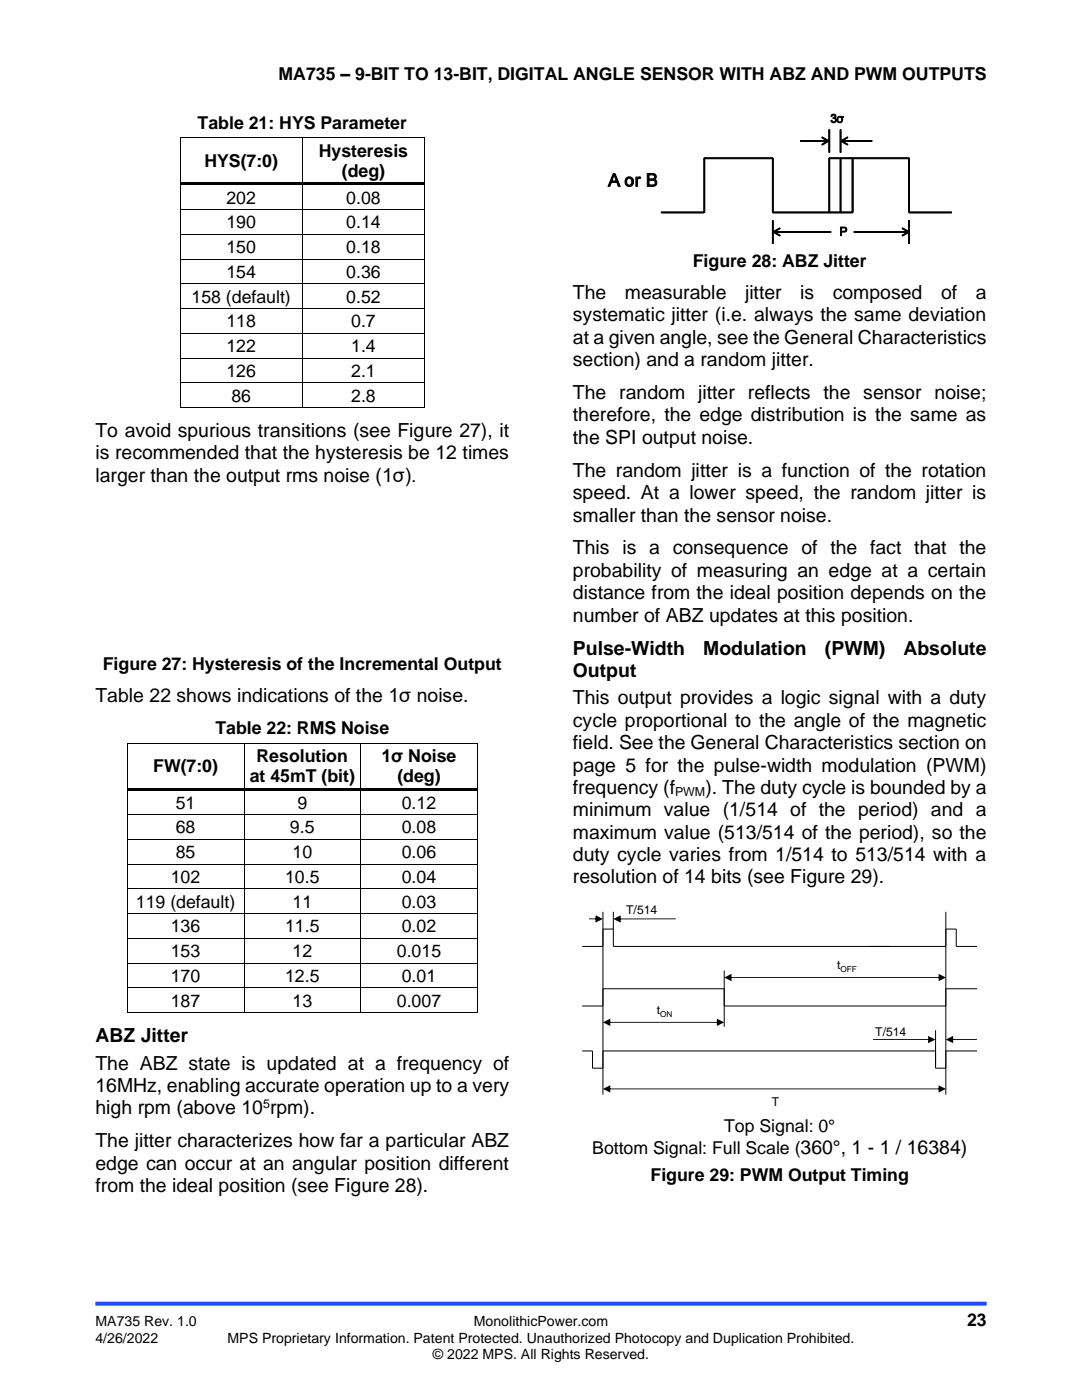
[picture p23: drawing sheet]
<svg xmlns="http://www.w3.org/2000/svg" width="216mm" height="279mm" viewBox="0 0 216 279" stroke-linecap="round" stroke-linejoin="round" font-family="sans-serif">
<defs><g id="words">
<g font-size="3.9">
<text x="114.3" y="59.7">The</text>
<text x="124.7" y="59.7">measurable</text>
<text x="148.7" y="59.7">jitter</text>
<text x="159.7" y="59.7">is</text>
<text x="166.2" y="59.7">composed</text>
<text x="187.8" y="59.7">of</text>
<text x="194.7" y="59.7">a</text>
<text x="114.3" y="64.1">systematic jitter (i.e. always the same deviation</text>
<text x="114.3" y="68.6">at a given angle, see the General Characteristics</text>
<text x="114.3" y="73.1">section) and a random jitter.</text>
<text x="114.3" y="79.7">The random jitter reflects the sensor noise;</text>
<text x="19" y="87.2">To avoid spurious transitions (see Figure 27), it</text>
<text x="114.3" y="84.1">therefore, the edge distribution is the same as</text>
<text x="114.3" y="88.6">the SPI output noise.</text>
<text x="19" y="91.7">is recommended that the hysteresis be 12 times</text>
<text x="114.3" y="95.2">The random jitter is a function of the rotation</text>
<text x="19" y="96.1">larger than the output rms noise (1σ).</text>
<text x="114.3" y="99.6">speed. At a lower speed, the random jitter is</text>
<text x="114.3" y="104.1">smaller than the sensor noise.</text>
<text x="114.3" y="110.6">This is a consequence of the fact that the</text>
<text x="114.3" y="115.1">probability of measuring an edge at a certain</text>
<text x="114.3" y="119.6">distance from the ideal position depends on the</text>
<text x="114.3" y="124">number of ABZ updates at this position.</text>
<text x="114.3" y="130.6">Pulse-Width</text>
<text x="140.3" y="130.6">Modulation</text>
<text x="164.6" y="130.6">(PWM)</text>
<text x="180.3" y="130.6">Absolute</text>
<text x="114.3" y="135.1">Output</text>
<text x="19" y="140.2">Table 22 shows indications of the 1σ noise.</text>
<text x="114.3" y="140.6">This output provides a logic signal with a duty</text>
<text x="114.3" y="145.1">cycle proportional to the angle of the magnetic</text>
<text x="114.3" y="149.5">field. See the General Characteristics section on</text>
<text x="114.3" y="154">page 5 for the pulse-width modulation (PWM)</text>
<text x="114.3" y="158.5">frequency (f</text>
<text x="140.8" y="158.5">). The duty cycle is bounded by a</text>
<text x="114.3" y="162.9">minimum value (1/514 of the period) and a</text>
<text x="114.3" y="167.4">maximum value (513/514 of the period), so the</text>
<text x="114.3" y="171.8">duty cycle varies from 1/514 to 513/514 with a</text>
<text x="114.3" y="176.3">resolution of 14 bits (see Figure 29).</text>
<text x="19" y="207.9">ABZ Jitter</text>
<text x="19" y="213.5">The ABZ state is updated at a frequency of</text>
<text x="19" y="217.9">16MHz, enabling accurate operation up to a very</text>
<text x="19" y="222.4">high rpm (above 10 rpm).</text>
<text x="19" y="229">The jitter characterizes how far a particular ABZ</text>
<text x="19" y="233.4">edge can occur at an angular position different</text>
<text x="19" y="237.9">from the ideal position (see Figure 28).</text>
</g>
<g font-size="3.5">
<text x="55.6" y="16">MA735 – 9-BIT TO 13-BIT, DIGITAL ANGLE SENSOR WITH ABZ AND PWM OUTPUTS</text>
<text x="39.4" y="25.7">Table 21: HYS Parameter</text>
<text x="40.8" y="33.3">HYS(7:0)</text>
<text x="63.6" y="31.3">Hysteresis</text>
<text x="68.2" y="35.3">(deg)</text>
<text x="45.2" y="40.6">202</text>
<text x="69.1" y="40.6">0.08</text>
<text x="45.2" y="45.6">190</text>
<text x="69.1" y="45.6">0.14</text>
<text x="45.2" y="50.5">150</text>
<text x="69.1" y="50.5">0.18</text>
<text x="138.2" y="53.2">Figure 28: ABZ Jitter</text>
<text x="45.2" y="55.5">154</text>
<text x="69.1" y="55.5">0.36</text>
<text x="38.2" y="60.4">158 (default)</text>
<text x="45.2" y="65.3">118</text>
<text x="69.1" y="60.4">0.52</text>
<text x="70.1" y="65.3">0.7</text>
<text x="45.2" y="70.3">122</text>
<text x="70.1" y="70.3">1.4</text>
<text x="45.2" y="75.2">126</text>
<text x="70.1" y="75.2">2.1</text>
<text x="46.2" y="80.2">86</text>
<text x="70.1" y="80.2">2.8</text>
<text x="20.5" y="133.7">Figure 27: Hysteresis of the Incremental Output</text>
<text x="43" y="146.4">Table 22: RMS Noise</text>
<text x="30.6" y="154.1">FW(7:0)</text>
<text x="51.2" y="152.1">Resolution</text>
<text x="76.1" y="152.1">1σ Noise</text>
<text x="35.1" y="161.4">51</text>
<text x="49.8" y="156.1">at 45mT (bit)</text>
<text x="59.3" y="161.4">9</text>
<text x="79.3" y="156.1">(deg)</text>
<text x="80.2" y="161.4">0.12</text>
<text x="35.1" y="166.3">68</text>
<text x="57.9" y="166.3">9.5</text>
<text x="80.2" y="166.3">0.08</text>
<text x="35.1" y="171.3">85</text>
<text x="58.4" y="171.3">10</text>
<text x="80.2" y="171.3">0.06</text>
<text x="34.1" y="176.2">102</text>
<text x="56.9" y="176.2">10.5</text>
<text x="80.2" y="176.2">0.04</text>
<text x="27.1" y="181.2">119 (default)</text>
<text x="58.4" y="181.2">11</text>
<text x="80.2" y="181.2">0.03</text>
<text x="34.1" y="186.1">136</text>
<text x="34.1" y="191">153</text>
<text x="56.9" y="186.1">11.5</text>
<text x="58.4" y="191">12</text>
<text x="79.2" y="191">0.015</text>
<text x="80.2" y="186.1">0.02</text>
<text x="34.1" y="196">170</text>
<text x="56.9" y="196">12.5</text>
<text x="80.2" y="196">0.01</text>
<text x="34.1" y="200.9">187</text>
<text x="58.4" y="200.9">13</text>
<text x="79.2" y="200.9">0.007</text>
<text x="144.5" y="226">Top Signal: 0°</text>
<text x="118.2" y="230.4">Bottom Signal: Full Scale (360°, 1 - 1 / 16384)</text>
<text x="129.8" y="235.6">Figure 29: PWM Output Timing</text>
<text x="193" y="264.6">23</text>
</g>
<g font-size="2.8">
<text x="19" y="264.6">MA735 Rev. 1.0</text>
<text x="19" y="267.9">4/26/2022</text>
<text x="45.4" y="267.9">MPS Proprietary Information. Patent Protected. Unauthorized Photocopy and Duplication Prohibited.</text>
<text x="94.6" y="264.6">MonolithicPower.com</text>
<text x="86.4" y="271.2">© 2022 MPS. All Rights Reserved.</text>
</g>
<g font-size="2.5">
<text x="134.7" y="158.8">PWM</text>
<text x="52.5" y="221.2">5</text>
</g>
<g font-size="2.4">
<text x="124.9" y="182.5">T/514</text>
<text x="167" y="193.5">t</text>
<text x="131" y="202.4">t</text>
<text x="174.6" y="206.7">T/514</text>
<text x="154" y="220.7">T</text>
</g>
<g font-size="1.6">
<text x="167.7" y="194.1">OFF</text>
<text x="131.7" y="203">ON</text>
</g>
</g></defs>
<path d="M19 260.2h177.8" fill="none" stroke="#1c4eff" stroke-width=".79" stroke-linecap="butt"/>
<g fill="#000">
<path d="M35.8 27.5h.2v.1h-.2z" fill-rule="evenodd"/>
<path d="M35.8 27.5h.2v.1h-.2z" fill-rule="evenodd"/>
<path d="M35.8 36.4h.2v.6h-.2z" fill-rule="evenodd"/>
<path d="M36 36.4h24.2v.6h-24.2z" fill-rule="evenodd"/>
<path d="M60.2 27.5h.2v.1h-.2z" fill-rule="evenodd"/>
<path d="M60.2 36.4h.6v.6h-.6z" fill-rule="evenodd"/>
<path d="M60.8 36.4h23.9v.6h-23.9z" fill-rule="evenodd"/>
<path d="M84.7 27.5h.1v.1h-.1z" fill-rule="evenodd"/>
<path d="M84.7 27.5h.1v.1h-.1z" fill-rule="evenodd"/>
<path d="M84.7 36.4h.1v.6h-.1z" fill-rule="evenodd"/>
<path d="M35.8 41.7h.2v.2h-.2z" fill-rule="evenodd"/>
<path d="M35.8 46.7h.2v.2h-.2z" fill-rule="evenodd"/>
<path d="M35.8 51.6h.2v.2h-.2z" fill-rule="evenodd"/>
<path d="M35.8 56.6h.2v.1h-.2z" fill-rule="evenodd"/>
<path d="M60.2 41.7h.2v.2h-.2z" fill-rule="evenodd"/>
<path d="M60.2 46.7h.2v.2h-.2z" fill-rule="evenodd"/>
<path d="M60.2 51.6h.2v.2h-.2z" fill-rule="evenodd"/>
<path d="M60.2 56.6h.2v.1h-.2z" fill-rule="evenodd"/>
<path d="M84.7 41.7h.1v.2h-.1z" fill-rule="evenodd"/>
<path d="M84.7 46.7h.1v.2h-.1z" fill-rule="evenodd"/>
<path d="M84.7 51.6h.1v.2h-.1z" fill-rule="evenodd"/>
<path d="M84.7 56.6h.1v.1h-.1z" fill-rule="evenodd"/>
<path d="M35.8 61.5h.2v.2h-.2z" fill-rule="evenodd"/>
<path d="M35.8 66.4h.2v.2h-.2z" fill-rule="evenodd"/>
<path d="M35.8 71.4h.2v.2h-.2z" fill-rule="evenodd"/>
<path d="M35.8 76.3h.2v.2h-.2z" fill-rule="evenodd"/>
<path d="M60.2 61.5h.2v.2h-.2z" fill-rule="evenodd"/>
<path d="M60.2 66.4h.2v.2h-.2z" fill-rule="evenodd"/>
<path d="M60.2 71.4h.2v.2h-.2z" fill-rule="evenodd"/>
<path d="M60.2 76.3h.2v.2h-.2z" fill-rule="evenodd"/>
<path d="M84.7 61.5h.1v.2h-.1z" fill-rule="evenodd"/>
<path d="M84.7 66.4h.1v.2h-.1z" fill-rule="evenodd"/>
<path d="M84.7 71.4h.1v.2h-.1z" fill-rule="evenodd"/>
<path d="M84.7 76.3h.1v.2h-.1z" fill-rule="evenodd"/>
<path d="M35.8 81.3h.2v.1h-.2z" fill-rule="evenodd"/>
<path d="M35.8 81.3h.2v.1h-.2z" fill-rule="evenodd"/>
<path d="M60.2 81.3h.2v.1h-.2z" fill-rule="evenodd"/>
<path d="M84.7 81.3h.1v.1h-.1z" fill-rule="evenodd"/>
<path d="M84.7 81.3h.1v.1h-.1z" fill-rule="evenodd"/>
<path d="M25.3 148.2h.2v.2h-.2z" fill-rule="evenodd"/>
<path d="M25.3 148.2h.2v.2h-.2z" fill-rule="evenodd"/>
<path d="M25.3 157.2h.2v.5h-.2z" fill-rule="evenodd"/>
<path d="M25.5 157.2h23.1v.5h-23.1z" fill-rule="evenodd"/>
<path d="M48.6 148.2h.2v.2h-.2z" fill-rule="evenodd"/>
<path d="M48.6 157.2h.5v.5h-.5z" fill-rule="evenodd"/>
<path d="M49.1 157.2h22.8v.5h-22.8z" fill-rule="evenodd"/>
<path d="M71.9 148.2h.2v.2h-.2z" fill-rule="evenodd"/>
<path d="M71.9 157.2h.5v.5h-.5z" fill-rule="evenodd"/>
<path d="M72.4 157.2h22.8v.5h-22.8z" fill-rule="evenodd"/>
<path d="M95.2 148.2h.1v.2h-.1z" fill-rule="evenodd"/>
<path d="M95.2 148.2h.1v.2h-.1z" fill-rule="evenodd"/>
<path d="M95.2 157.2h.1v.5h-.1z" fill-rule="evenodd"/>
<path d="M25.3 162.5h.2v.2h-.2z" fill-rule="evenodd"/>
<path d="M25.3 167.4h.2v.2h-.2z" fill-rule="evenodd"/>
<path d="M25.3 172.4h.2v.1h-.2z" fill-rule="evenodd"/>
<path d="M25.3 177.3h.2v.2h-.2z" fill-rule="evenodd"/>
<path d="M48.6 162.5h.2v.2h-.2z" fill-rule="evenodd"/>
<path d="M48.6 167.4h.2v.2h-.2z" fill-rule="evenodd"/>
<path d="M48.6 172.4h.2v.1h-.2z" fill-rule="evenodd"/>
<path d="M48.6 177.3h.2v.2h-.2z" fill-rule="evenodd"/>
<path d="M71.9 162.5h.2v.2h-.2z" fill-rule="evenodd"/>
<path d="M71.9 167.4h.2v.2h-.2z" fill-rule="evenodd"/>
<path d="M71.9 172.4h.2v.1h-.2z" fill-rule="evenodd"/>
<path d="M71.9 177.3h.2v.2h-.2z" fill-rule="evenodd"/>
<path d="M95.2 162.5h.1v.2h-.1z" fill-rule="evenodd"/>
<path d="M95.2 167.4h.1v.2h-.1z" fill-rule="evenodd"/>
<path d="M95.2 172.4h.1v.1h-.1z" fill-rule="evenodd"/>
<path d="M95.2 177.3h.1v.2h-.1z" fill-rule="evenodd"/>
<path d="M25.3 182.3h.2v.1h-.2z" fill-rule="evenodd"/>
<path d="M25.3 187.2h.2v.2h-.2z" fill-rule="evenodd"/>
<path d="M25.3 192.1h.2v.2h-.2z" fill-rule="evenodd"/>
<path d="M25.3 197.1h.2v.1h-.2z" fill-rule="evenodd"/>
<path d="M48.6 182.3h.2v.1h-.2z" fill-rule="evenodd"/>
<path d="M48.6 187.2h.2v.2h-.2z" fill-rule="evenodd"/>
<path d="M48.6 192.1h.2v.2h-.2z" fill-rule="evenodd"/>
<path d="M48.6 197.1h.2v.1h-.2z" fill-rule="evenodd"/>
<path d="M71.9 182.3h.2v.1h-.2z" fill-rule="evenodd"/>
<path d="M71.9 187.2h.2v.2h-.2z" fill-rule="evenodd"/>
<path d="M71.9 192.1h.2v.2h-.2z" fill-rule="evenodd"/>
<path d="M71.9 197.1h.2v.1h-.2z" fill-rule="evenodd"/>
<path d="M95.2 182.3h.1v.1h-.1z" fill-rule="evenodd"/>
<path d="M95.2 187.2h.1v.2h-.1z" fill-rule="evenodd"/>
<path d="M95.2 192.1h.1v.2h-.1z" fill-rule="evenodd"/>
<path d="M95.2 197.1h.1v.1h-.1z" fill-rule="evenodd"/>
<path d="M25.3 202h.2v.2h-.2z" fill-rule="evenodd"/>
<path d="M25.3 202h.2v.2h-.2z" fill-rule="evenodd"/>
<path d="M48.6 202h.2v.2h-.2z" fill-rule="evenodd"/>
<path d="M71.9 202h.2v.2h-.2z" fill-rule="evenodd"/>
<path d="M95.2 202h.1v.2h-.1z" fill-rule="evenodd"/>
<path d="M95.2 202h.1v.2h-.1z" fill-rule="evenodd"/>
</g>
<g fill="none" stroke="#000" stroke-width=".2">
<path d="M35.9 27.6v8.8M35.9 37v4.7M36 27.5h24.2M60.3 27.6v8.8M60.3 37v4.7M60.4 27.5h24.3M84.7 27.6v8.8M84.7 37v4.7M140.5 31.6h.1v10.8h-.1zM140.5 31.5h13.7v.2h-13.7zM154.1 31.6h.2v10.8h-.2zM159.8 28.1h5.5v.1h-5.5z"/>
<path d="M164.1 27.4l1.3 .7-1.4 .8v-.1l1.3-.7v.1l-1.3-.7zM165.4 25.9h.1v4.5h-.1zM165.4 31.6h.1v10.8h-.1zM165.5 31.5h15.9v.2h-15.9zM167.7 25.9h.1v4.5h-.1zM167.7 31.6h.1v10.8h-.1zM167.7 28.1l1.4-.7v.1l-1.2 .7v-.1l1.2 .8zM167.9 28.1h6.1v.1h-6.1zM170 31.6h.2v10.8h-.2zM181.3 31.6h.2v10.8h-.2zM35.9 41.9v4.8M35.9 46.9v4.7"/>
<path d="M35.9 51.8v4.8M35.9 56.7v4.8M36 41.8h24.2M36 46.8h24.2M36 51.7h24.2M36 56.6h24.2M60.3 41.9v4.8M60.3 46.9v4.7M60.3 51.8v4.8M60.3 56.7v4.8M60.4 41.8h24.3M60.4 46.8h24.3"/>
<path d="M60.4 51.7h24.3M60.4 56.6h24.3M84.7 41.9v4.8M84.7 46.9v4.7M84.7 51.8v4.8M84.7 56.7v4.8M132 42.3h8.5v.2h-8.5zM154.1 44h.2v4.6h-.2zM154.2 42.3h15.9v.2h-15.9zM154.2 46.3l1.3-.8 .1 .1-1.2 .7v-.1l1.2 .8zM154.4 46.2h26.9v.2h-26.9zM180.1 45.5l1.4 .8-1.4 .8v-.2l1.2-.7v.1l-1.2-.6z"/>
<path d="M181.3 44h.2v4.6h-.2zM181.4 42.3h8.5v.2h-8.5zM35.9 61.7v4.7M35.9 66.6v4.8M35.9 71.6v4.7M35.9 76.5v4.8M36 61.6h24.2M36 66.5h24.2M36 71.5h24.2M36 76.4h24.2M60.3 61.7v4.7M60.3 66.6v4.8"/>
<path d="M60.3 71.6v4.7M60.3 76.5v4.8M60.4 61.6h24.3M60.4 66.5h24.3M60.4 71.5h24.3M60.4 76.4h24.3M84.7 61.7v4.7M84.7 66.6v4.8M84.7 71.6v4.7M84.7 76.5v4.8M36 81.4h24.2M60.4 81.4h24.3"/>
<path d="M25.4 148.4v8.8M25.4 157.7v4.8M25.5 148.3h23.1M48.7 148.4v8.8M48.7 157.7v4.8M48.8 148.3h23.1M72 148.4v8.8M72 157.7v4.8M72.1 148.3h23.1M95.3 148.4v8.8M95.3 157.7v4.8M25.4 162.7v4.7"/>
<path d="M25.4 167.6v4.8M25.4 172.5v4.8M25.4 177.5v4.8M25.5 162.6h23.1M25.5 167.5h23.1M25.5 172.5h23.1M25.5 177.4h23.1M48.7 162.7v4.7M48.7 167.6v4.8M48.7 172.5v4.8M48.7 177.5v4.8M48.8 162.6h23.1"/>
<path d="M48.8 167.5h23.1M48.8 172.5h23.1M48.8 177.4h23.1M72 162.7v4.7M72 167.6v4.8M72 172.5v4.8M72 177.5v4.8M72.1 162.6h23.1M72.1 167.5h23.1M72.1 172.5h23.1M72.1 177.4h23.1M95.3 162.7v4.7"/>
<path d="M95.3 167.6v4.8M95.3 172.5v4.8M95.3 177.5v4.8M25.4 182.4v4.8M25.4 187.4v4.7M25.4 192.3v4.8M25.4 197.2v4.8M25.5 182.3h23.1M25.5 187.3h23.1M25.5 192.2h23.1M25.5 197.2h23.1M48.7 182.4v4.8"/>
<path d="M48.7 187.4v4.7M48.7 192.3v4.8M48.7 197.2v4.8M48.8 182.3h23.1M48.8 187.3h23.1M48.8 192.2h23.1M48.8 197.2h23.1M72 182.4v4.8M72 187.4v4.7M72 192.3v4.8M72 197.2v4.8M72.1 182.3h23.1"/>
<path d="M72.1 187.3h23.1M72.1 192.2h23.1M72.1 197.2h23.1M95.3 182.4v4.8M95.3 187.4v4.7M95.3 192.3v4.8M95.3 197.2v4.8M116.2 188.9h4.1M120.3 182v36.5M120.3 185.4h2.1M120.3 197.3h24.2M122.4 182v6.9h66.4"/>
<path d="M144.5 193.7v11.2M188.7 182v36.5M188.7 185.4h2.1v3.5h4.2M188.7 197.3h6.2M25.5 202.1h23.1M48.8 202.1h23.1M72.1 202.1h23.1M116.2 200.8h4.1M116.2 209.7h2v3.5M118.2 213.2h2.1M120.3 209.7h66.4M144.5 200.8h44.3"/>
<path d="M186.7 205.6v7.6M186.7 213.2h2.1M188.7 209.7h6.2"/>
</g>
<g fill="#000" stroke="#000" stroke-width=".2">
<path d="M126.9 35.3h.3v.3l.3-.3 .4 .1-.2 .2a.34 .34 0 0 0-.5 .4v1.2h-.3zM140.5 31.5h13.7v.2h-13.7zM165.4 25.9h.1v4.5h-.1zM165.5 31.5h15.9v.2h-15.9zM166 22.9a.45 .45 0 0 1 .7-.1 .45 .45 0 0 1-.1 .7 .55 .55 0 0 1 0 1 .55 .55 0 0 1-.8-.5h.2a.34 .34 0 0 0 .4 .3 .34 .34 0 0 0 .3-.5 .34 .34 0 0 0-.5-.1v-.2a.27 .27 0 0 0 .4-.2 .27 .27 0 0 0-.2-.3h-.2l-.2 .2h-.2zM167.7 25.9h.1v4.5h-.1zM132 42.3h8.5v.2h-8.5zM140.5 31.6h.1v10.8h-.1zM154.1 31.6h.2v10.8h-.2zM154.1 44h.2v4.6h-.2zM154.2 42.3h15.9v.2h-15.9zM165.4 31.6h.1v10.8h-.1z"/>
<path d="M167.7 31.6h.1v10.8h-.1zM170 31.6h.2v10.8h-.2zM181.3 31.6h.2v10.8h-.2zM181.3 44h.2v4.6h-.2zM181.4 42.3h8.5v.2h-8.5z"/>
<path d="M122.4 34.6h.3l1.1 2.6h-.4l-.3-.8h-1.1l-.3 .8h-.4zM122.6 34.9l-.5 1.2h.9z"/>
<path d="M125 35.5a.91 .91 0 0 1 1.2 .2 .91 .91 0 0 1 0 1.2 .91 .91 0 0 1-1.3 .1l-.2-.7zM125.3 35.7a.66 .66 0 0 0-.3 .8 .66 .66 0 0 0 .8 .4 .67 .67 0 0 0 .2-.8 .67 .67 0 0 0-.7-.4z"/>
<path d="M129.2 34.6a2.19 2.19 0 0 1 1.6 .2 .61 .61 0 0 1-.2 1 .73 .73 0 0 1 .4 .9 .73 .73 0 0 1-.9 .5h-.9zM129.5 34.9v.8h.7a.4 .4 0 0 0 .4-.4 .4 .4 0 0 0-.4-.4zM129.5 36v.9h.9a.46 .46 0 0 0 .3-.4 .46 .46 0 0 0-.2-.5z"/>
<path d="M159.8 28.1h5.5v.1h-5.5zM164.1 27.4l1.3 .7-1.4 .8v-.1l1.3-.7v.1l-1.3-.7z"/>
<path d="M167.1 23.4l.5-.2h.7v.2h-.3a.64 .64 0 0 1 0 .9 .64 .64 0 0 1-.9 0 .64 .64 0 0 1 0-.9zM167.4 23.4a.47 .47 0 0 0-.2 .7 .47 .47 0 0 0 .6 .2 .47 .47 0 0 0 .1-.6 .47 .47 0 0 0-.5-.3z"/>
<path d="M167.9 28.1h6.1v.1h-6.1zM167.7 28.1l1.4-.7v.1l-1.2 .7v-.1l1.2 .8z"/>
<path d="M154.4 46.2h26.9v.2h-26.9zM154.2 46.3l1.3-.8 .1 .1-1.2 .7v-.1l1.2 .8zM180.1 45.5l1.4 .8-1.4 .8v-.2l1.2-.7v.1l-1.2-.6z"/>
<path d="M167.7 45.3h.8a.5 .5 0 0 1 .5 .5 .5 .5 0 0 1-.4 .5h-.7v.7h-.2zM167.9 45.5v.6h.6a.32 .32 0 0 0 .3-.2 .32 .32 0 0 0-.3-.4z"/>
</g>
<path d="M166 44h4.2v4.3h-4.2z" fill-rule="evenodd" fill="#fff" stroke="#fff" stroke-width=".2"/>
<g fill="#000">
<path d="M117.5 183.3h1.6v.2h-1.6zM118.8 182.7l1.5 .7-1.5 .7z"/>
<path d="M123.6 183.3v.2h11.2v-.2zM122.4 183.4l1.5 .7-.1-1.4z"/>
<path d="M145.7 195h41.8v.2h-41.8zM187.3 194.4l1.5 .7-1.5 .7zM144.5 195.1l1.5-.7v1.4z"/>
<path d="M121.5 203.9h21.8v.2h-21.8zM143 203.3l1.5 .7-1.5 .8zM120.3 204l1.5-.7v1.5z"/>
<path d="M174.2 207.4h11.2v.2l-11.2-.1zM185.2 206.7l1.5 .8-1.5 .7z"/>
<path d="M121.5 217.2v.2h66v-.2zM187.3 216.6v1.4l1.5-.7zM120.3 217.3l1.5 .7v-1.4z"/>
<path d="M189.9 207.4v.2l5.1-.1-.1-.1zM188.7 207.5l1.5 .7v-1.5z"/>
</g>
<use href="#words"/>
</svg>
